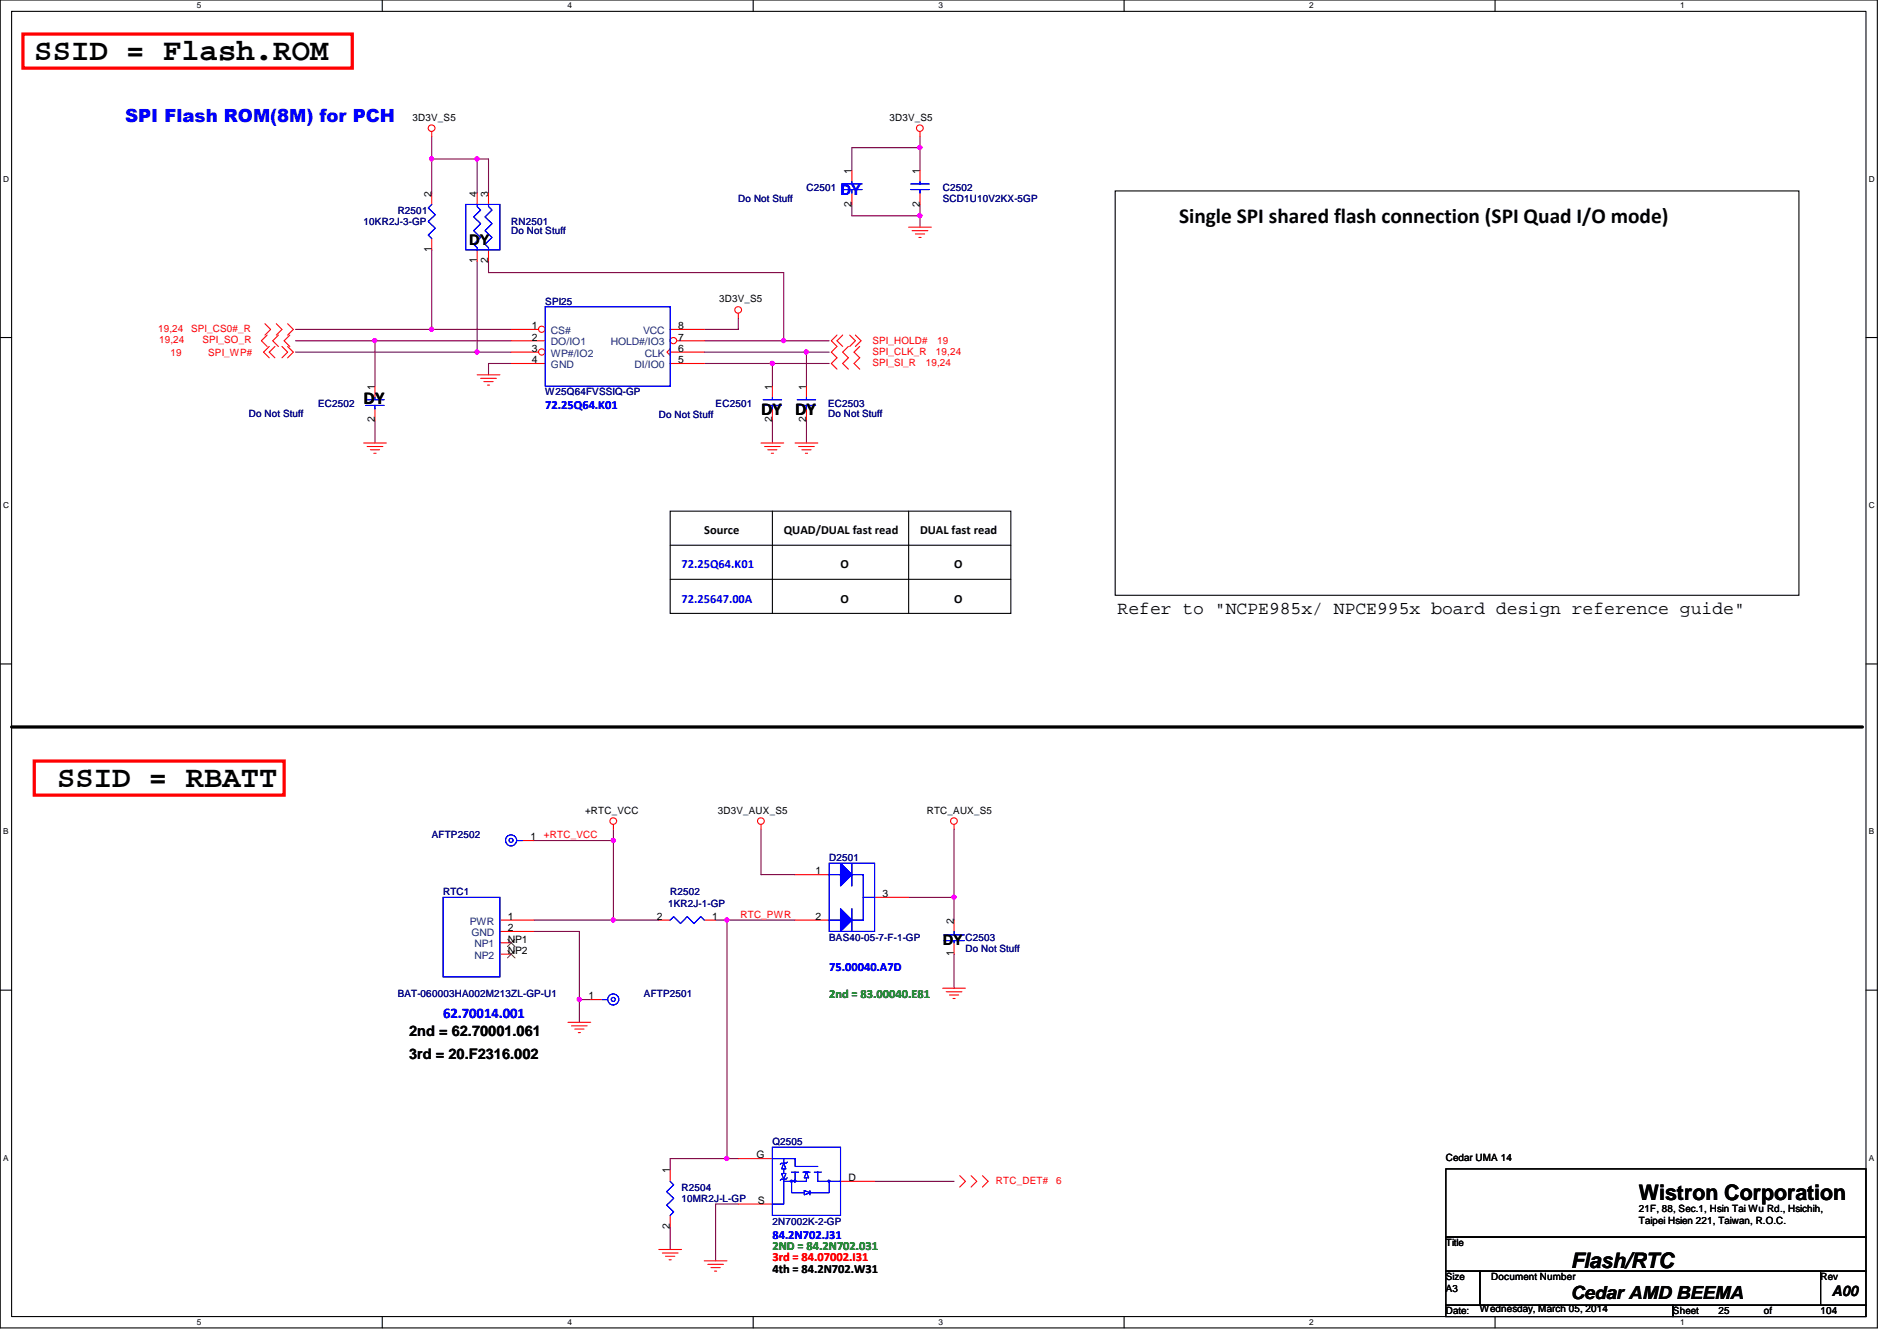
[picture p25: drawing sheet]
<svg xmlns="http://www.w3.org/2000/svg" width="297mm" height="210mm" viewBox="0 0 297 210" stroke-linecap="round" stroke-linejoin="round" font-family="sans-serif">
<defs><g id="words">
<g font-size="4.8">
<text x="5.4" y="9.4">SSID = Flash.ROM</text>
<text x="8.9" y="123.1">SSID = RBATT</text>
</g>
<g font-size="3.3">
<text x="184.6" y="34.8">Single SPI shared flash connection (SPI Quad I/O mode)</text>
<text x="256.6" y="187.9">Wistron Corporation</text>
<text x="246" y="198.5">Flash/RTC</text>
</g>
<text font-size="2.8" fill="#00f" x="19.6" y="19.1">SPI Flash ROM(8M) for PCH</text>
<g font-size="2.8">
<text x="56.9" y="63.2">DY</text>
<text x="119.2" y="64.9">DY</text>
<text x="124.5" y="64.9">DY</text>
<text x="175" y="96.1">Refer to &quot;NCPE985x/ NPCE995x board design reference guide&quot;</text>
<text x="246" y="203.3">Cedar AMD BEEMA</text>
</g>
<g font-size="2.3" fill="#00f">
<text x="131.6" y="30.6">DY</text>
<text x="69.4" y="159.3">62.70014.001</text>
</g>
<g font-size="2.3">
<text x="73.5" y="38.4">DY</text>
<text x="147.6" y="147.9">DY</text>
<text x="64" y="165.7">3rd = 20.F2316.002</text>
<text x="64" y="162.1">2nd = 62.70001.061</text>
<text x="286.8" y="202.8">A00</text>
</g>
<g font-size="1.9" fill="#00f">
<text x="85.4" y="64.1">72.25Q64.K01</text>
<text x="106.7" y="89">72.25Q64.K01</text>
<text x="106.7" y="94.3">72.25647.00A</text>
<text x="129.8" y="151.9">75.00040.A7D</text>
<text x="120.9" y="193.9">84.2N702.J31</text>
</g>
<g font-size="1.9">
<text x="110.3" y="83.7">Source</text>
<text x="122.7" y="83.7">QUAD/DUAL fast read</text>
<text x="144.1" y="83.7">DUAL fast read</text>
<text x="131.6" y="89">O</text>
<text x="149.4" y="89">O</text>
<text x="131.6" y="94.3">O</text>
<text x="149.4" y="94.3">O</text>
<text x="120.9" y="199.2">4th = 84.2N702.W31</text>
</g>
<g font-size="1.9" fill="#008000">
<text x="129.8" y="156.2">2nd = 83.00040.E81</text>
<text x="120.9" y="195.7">2ND = 84.2N702.031</text>
</g>
<text font-size="1.9" fill="#f00" x="120.9" y="197.4">3rd = 84.07002.I31</text>
<g font-size="1.6">
<text x="64.6" y="18.9">3D3V_S5</text>
<text x="139.3" y="18.9">3D3V_S5</text>
<text x="133.3" y="27.2" transform="rotate(-90 133.3 27.2)">1</text>
<text x="144" y="27.2" transform="rotate(-90 144 27.2)">1</text>
<text x="67.6" y="30.8" transform="rotate(-90 67.6 30.8)">2</text>
<text x="74.7" y="30.8" transform="rotate(-90 74.7 30.8)">4</text>
<text x="76.5" y="30.8" transform="rotate(-90 76.5 30.8)">3</text>
<text x="133.3" y="32.3" transform="rotate(-90 133.3 32.3)">2</text>
<text x="144" y="32.3" transform="rotate(-90 144 32.3)">2</text>
<text x="67.6" y="39.5" transform="rotate(-90 67.6 39.5)">1</text>
<text x="74.7" y="41.2" transform="rotate(-90 74.7 41.2)">1</text>
<text x="76.5" y="41.2" transform="rotate(-90 76.5 41.2)">2</text>
<text x="112.6" y="47.3">3D3V_S5</text>
<text x="83.3" y="51.5">1</text>
<text x="83.3" y="53.3">2</text>
<text x="106.2" y="51.5">8</text>
<text x="106.2" y="53.3">7</text>
<text x="83.3" y="55.1">3</text>
<text x="83.3" y="56.9">4</text>
<text x="106.2" y="56.9">5</text>
<text x="106.2" y="55.1">6</text>
<text x="58.7" y="61" transform="rotate(-90 58.7 61)">1</text>
<text x="120.9" y="61" transform="rotate(-90 120.9 61)">1</text>
<text x="126.2" y="61" transform="rotate(-90 126.2 61)">1</text>
<text x="58.7" y="66.1" transform="rotate(-90 58.7 66.1)">2</text>
<text x="120.9" y="66.1" transform="rotate(-90 120.9 66.1)">2</text>
<text x="126.2" y="66.1" transform="rotate(-90 126.2 66.1)">2</text>
<text x="83.1" y="131.5">1</text>
<text x="91.6" y="127.3">+RTC_VCC</text>
<text x="112.4" y="127.3">3D3V_AUX_S5</text>
<text x="145.1" y="127.3">RTC_AUX_S5</text>
<text x="127.7" y="136.9">1</text>
<text x="79.5" y="144">1</text>
<text x="102.8" y="144">2</text>
<text x="111.5" y="144">1</text>
<text x="127.7" y="144">2</text>
<text x="138.2" y="140.4">3</text>
<text x="79.5" y="145.8">2</text>
<text x="79.5" y="147.5">NP1</text>
<text x="79.5" y="149.3">NP2</text>
<text x="149.3" y="149.7" transform="rotate(-90 149.3 149.7)">1</text>
<text x="149.3" y="144.6" transform="rotate(-90 149.3 144.6)">2</text>
<text x="92.2" y="156.4">1</text>
<text x="104.9" y="183.7" transform="rotate(-90 104.9 183.7)">1</text>
<text x="118.4" y="181.3">G</text>
<text x="132.8" y="184.9">D</text>
<text x="226.4" y="181.7">Cedar UMA 14</text>
<text x="118.7" y="188.4">S</text>
<text x="256.6" y="189.7">21F, 88, Sec.1, Hsin Tai Wu Rd., Hsichih,</text>
<text x="256.6" y="191.6">Taipei Hsien 221, Taiwan, R.O.C.</text>
<text x="104.9" y="192.4" transform="rotate(-90 104.9 192.4)">2</text>
<text x="226.4" y="195.1">Title</text>
<text x="226.4" y="200.4">Size</text>
<text x="226.4" y="202.2">A3</text>
<text x="233.5" y="200.4">Document Number</text>
<text x="285.1" y="200.4">Rev</text>
<text x="226.4" y="205.7">Date:</text>
<text x="231.7" y="205.4">Wednesday, March 05, 2014</text>
<text x="262" y="205.7">Sheet</text>
<text x="269.1" y="205.7">25</text>
<text x="276.2" y="205.7">of</text>
<text x="285.1" y="205.7">104</text>
</g>
<g font-size="1.6" fill="#000080">
<text x="126.3" y="29.9">C2501</text>
<text x="147.6" y="29.9">C2502</text>
<text x="56.9" y="35.2">10KR2J-3-GP</text>
<text x="62.3" y="33.4">R2501</text>
<text x="80" y="35.2">RN2501</text>
<text x="115.6" y="31.7">Do Not Stuff</text>
<text x="147.6" y="31.7">SCD1U10V2KX-5GP</text>
<text x="80" y="36.7">Do Not Stuff</text>
<text x="85.4" y="47.7">SPI25</text>
<text x="39" y="65.3">Do Not Stuff</text>
<text x="49.8" y="63.7">EC2502</text>
<text x="85.4" y="61.9">W25Q64FVSSIQ-GP</text>
<text x="103.2" y="65.4">Do Not Stuff</text>
<text x="112.1" y="63.7">EC2501</text>
<text x="129.7" y="63.7">EC2503</text>
<text x="129.7" y="65.3">Do Not Stuff</text>
<text x="67.6" y="131.2">AFTP2502</text>
<text x="129.8" y="134.8">D2501</text>
<text x="69.4" y="140.1">RTC1</text>
<text x="104.6" y="141.9">1KR2J-1-GP</text>
<text x="104.9" y="140.1">R2502</text>
<text x="129.8" y="147.2">BAS40-05-7-F-1-GP</text>
<text x="151.2" y="147.2">C2503</text>
<text x="151.2" y="149">Do Not Stuff</text>
<text x="62.3" y="156.1">BAT-060003HA002M213ZL-GP-U1</text>
<text x="100.8" y="156.1">AFTP2501</text>
<text x="120.9" y="179.2">Q2505</text>
<text x="106.7" y="186.4">R2504</text>
<text x="106.7" y="188.1">10MR2J-L-GP</text>
<text x="120.9" y="191.7">2N7002K-2-GP</text>
</g>
<g font-size="1.6" fill="#f00">
<text x="24.8" y="51.9">19,24</text>
<text x="24.9" y="53.7">19,24</text>
<text x="29.9" y="51.9">SPI_CS0#_R</text>
<text x="31.7" y="53.7">SPI_SO_R</text>
<text x="136.6" y="53.9">SPI_HOLD#</text>
<text x="146.7" y="53.9">19</text>
<text x="26.7" y="55.7">19</text>
<text x="32.6" y="55.7">SPI_WP#</text>
<text x="136.6" y="55.5">SPI_CLK_R</text>
<text x="136.6" y="57.3">SPI_SI_R</text>
<text x="144.9" y="57.3">19,24</text>
<text x="146.6" y="55.5">19,24</text>
<text x="85.2" y="131.2">+RTC_VCC</text>
<text x="115.9" y="143.7">RTC_PWR</text>
<text x="156" y="185.3">RTC_DET#</text>
<text x="165.4" y="185.3">6</text>
</g>
<g font-size="1.6" fill="#004080">
<text x="86.3" y="52.3">CS#</text>
<text x="100.7" y="52.3">VCC</text>
<text x="86.3" y="54.1">DO/IO1</text>
<text x="86.3" y="55.8">WP#/IO2</text>
<text x="86.3" y="57.6">GND</text>
<text x="95.6" y="54.1">HOLD#/IO3</text>
<text x="99.4" y="57.6">DI/IO0</text>
<text x="101" y="55.8">CLK</text>
<text x="73.6" y="144.7">PWR</text>
<text x="73.8" y="146.5">GND</text>
<text x="74.3" y="148.3">NP1</text>
<text x="74.3" y="150.1">NP2</text>
</g>
<g font-size="1.3">
<text x="30.8" y="1.3">5</text>
<text x="88.9" y="1.3">4</text>
<text x="146.9" y="1.3">3</text>
<text x="205" y="1.3">2</text>
<text x="263.1" y="1.3">1</text>
<text x=".5" y="28.4">D</text>
<text x="292.6" y="28.4">D</text>
<text x=".5" y="79.5">C</text>
<text x="292.6" y="79.5">C</text>
<text x=".5" y="130.6">B</text>
<text x="292.6" y="130.6">B</text>
<text x=".5" y="181.7">A</text>
<text x="292.6" y="181.7">A</text>
<text x="30.8" y="207.4">5</text>
<text x="88.9" y="207.4">4</text>
<text x="146.9" y="207.4">3</text>
<text x="205" y="207.4">2</text>
<text x="263.1" y="207.4">1</text>
</g>
</g></defs>
<path d="M0 0h294v207.9h-294zM1.8 1.8h290.4v204.3h-290.4z" fill="none" stroke="#000" stroke-width=".17"/>
<g fill="#fff">
<path d="M30.8 .2h.7v1.4h-.7z"/>
<path d="M30.8 206.2h.7v1.4h-.7z"/>
</g>
<path d="M59.9 0v1.8M59.9 206.1v1.8" fill="none" stroke="#000" stroke-width=".17"/>
<g fill="#fff">
<path d="M88.9 .2h.6v1.4h-.6z"/>
<path d="M88.9 206.2h.6v1.4h-.6z"/>
</g>
<path d="M117.9 0v1.8M117.9 206.1v1.8" fill="none" stroke="#000" stroke-width=".17"/>
<g fill="#fff">
<path d="M146.9 .2h.7v1.4h-.7z"/>
<path d="M146.9 206.2h.7v1.4h-.7z"/>
</g>
<path d="M176 0v1.8M176 206.1v1.8" fill="none" stroke="#000" stroke-width=".17"/>
<g fill="#fff">
<path d="M205 .2h.7v1.4h-.7z"/>
<path d="M205 206.2h.7v1.4h-.7z"/>
</g>
<path d="M234.1 0v1.8M234.1 206.1v1.8" fill="none" stroke="#000" stroke-width=".17"/>
<g fill="#fff">
<path d="M263.1 .2h.7v1.4h-.7z"/>
<path d="M263.1 206.2h.7v1.4h-.7z"/>
<path d="M.5 27.3h.9v1.4h-.9z"/>
<path d="M292.6 27.3h.9v1.4h-.9z"/>
<path d="M.5 78.4h.9v1.4h-.9z"/>
<path d="M292.6 78.4h.9v1.4h-.9z"/>
</g>
<path d="M0 52.8h1.8M292.2 52.8h1.8" fill="none" stroke="#000" stroke-width=".17"/>
<g fill="#fff">
<path d="M.5 129.5h.8v1.4h-.8z"/>
<path d="M292.6 129.5h.9v1.4h-.9z"/>
</g>
<path d="M0 103.9h1.8M292.2 103.9h1.8" fill="none" stroke="#000" stroke-width=".17"/>
<g fill="#fff">
<path d="M.5 180.5h.8v1.4h-.8z"/>
<path d="M292.6 180.5h.9v1.4h-.9z"/>
</g>
<path d="M0 155h1.8M292.2 155h1.8" fill="none" stroke="#000" stroke-width=".17"/>
<path d="M90.7 156.5v3.5" fill="none" stroke="#800040" stroke-width=".17"/>
<circle cx="90.7" cy="156.4" r=".32" fill="#f0f"/>
<circle cx="90.7" cy="156.4" r=".32" fill="none" stroke="#f0f" stroke-width=".17"/>
<path d="M67.6 24.9v5.3M110.3 51.6h5.3" fill="none" stroke="#800040" stroke-width=".17"/>
<circle cx="67.6" cy="24.9" r=".32" fill="#f0f"/>
<circle cx="67.6" cy="24.9" r=".32" fill="none" stroke="#f0f" stroke-width=".17"/>
<path d="M67.6 21.3v3.6h7.1M110.3 55.1h16v5.4M96.1 131.6v12.4h7.1M119.2 129.8v7.1h5.3M112.1 144h1.7" fill="none" stroke="#800040" stroke-width=".17"/>
<circle cx="96" cy="131.5" r=".32" fill="#f0f"/>
<circle cx="96" cy="131.5" r=".32" fill="none" stroke="#f0f" stroke-width=".17"/>
<path d="M149.4 129.8v14.2" fill="none" stroke="#800040" stroke-width=".17"/>
<circle cx="149.4" cy="140.4" r=".32" fill="#f0f"/>
<circle cx="149.4" cy="140.4" r=".32" fill="none" stroke="#f0f" stroke-width=".17"/>
<path d="M74.7 55.1h5.3M142.3 140.5h7.1M149.4 149.4v5.3" fill="none" stroke="#800040" stroke-width=".17"/>
<circle cx="74.7" cy="55.1" r=".32" fill="#f0f"/>
<circle cx="74.7" cy="55.1" r=".32" fill="none" stroke="#f0f" stroke-width=".17"/>
<path d="M67.6 51.6h12.4" fill="none" stroke="#800040" stroke-width=".17"/>
<circle cx="67.6" cy="51.5" r=".32" fill="#f0f"/>
<circle cx="67.6" cy="51.5" r=".32" fill="none" stroke="#f0f" stroke-width=".17"/>
<path d="M83.6 144h12.5" fill="none" stroke="#800040" stroke-width=".17"/>
<circle cx="96" cy="144" r=".32" fill="#f0f"/>
<circle cx="96" cy="144" r=".32" fill="none" stroke="#f0f" stroke-width=".17"/>
<path d="M83.6 131.6h12.5M90.7 156.5h1.8M124.5 144h-10.7v37.4" fill="none" stroke="#800040" stroke-width=".17"/>
<circle cx="113.8" cy="144" r=".32" fill="#f0f"/>
<circle cx="113.8" cy="144" r=".32" fill="none" stroke="#f0f" stroke-width=".17"/>
<path d="M76.5 24.9h-1.8v5.3M76.5 40.9v1.8M110.3 56.9h10.6M83.6 145.8h7.1" fill="none" stroke="#800040" stroke-width=".17"/>
<circle cx="74.7" cy="24.9" r=".32" fill="#f0f"/>
<circle cx="74.7" cy="24.9" r=".32" fill="none" stroke="#f0f" stroke-width=".17"/>
<path d="M76.5 24.9v5.3M144.1 23.1v3.6M80 56.9h-3.5v1.8M110.3 53.3h12.4M115.6 49.8v1.8" fill="none" stroke="#800040" stroke-width=".17"/>
<circle cx="144" cy="23.1" r=".32" fill="#f0f"/>
<circle cx="144" cy="23.1" r=".32" fill="none" stroke="#f0f" stroke-width=".17"/>
<path d="M133.4 33.8h10.7v1.8M144.1 23.1h-10.7v3.6" fill="none" stroke="#800040" stroke-width=".17"/>
<circle cx="144" cy="33.8" r=".32" fill="#f0f"/>
<circle cx="144" cy="33.8" r=".32" fill="none" stroke="#f0f" stroke-width=".17"/>
<path d="M133.4 32v1.8M144.1 32v1.8M144.1 21.3v1.8M58.7 53.3v7.2M120.9 56.9v3.6M120.9 65.8v3.5" fill="none" stroke="#800040" stroke-width=".17"/>
<circle cx="58.7" cy="53.3" r=".32" fill="#f0f"/>
<circle cx="58.7" cy="53.3" r=".32" fill="none" stroke="#f0f" stroke-width=".17"/>
<path d="M122.7 42.7v10.6M58.7 65.8v3.5" fill="none" stroke="#800040" stroke-width=".17"/>
<circle cx="122.7" cy="53.3" r=".32" fill="#f0f"/>
<circle cx="122.7" cy="53.3" r=".32" fill="none" stroke="#f0f" stroke-width=".17"/>
<path d="M67.6 39.1v12.5M74.7 40.9v14.2M76.5 42.7h46.2M122.7 53.3h7.1M126.3 65.8v3.5M104.9 181.4v1.7M113.8 181.4h1.8M115.6 188.5h-3.5v8.9" fill="none" stroke="#800040" stroke-width=".17"/>
<circle cx="113.8" cy="181.3" r=".32" fill="#f0f"/>
<circle cx="113.8" cy="181.3" r=".32" fill="none" stroke="#f0f" stroke-width=".17"/>
<path d="M58.7 53.3h21.3M126.3 55.1h3.5M104.9 181.4h8.9M104.9 192v3.6M136.9 184.9h12.5" fill="none" stroke="#800040" stroke-width=".17"/>
<circle cx="126.3" cy="55.1" r=".32" fill="#f0f"/>
<circle cx="126.3" cy="55.1" r=".32" fill="none" stroke="#f0f" stroke-width=".17"/>
<path d="M120.9 56.9h8.9" fill="none" stroke="#800040" stroke-width=".17"/>
<circle cx="120.9" cy="56.9" r=".32" fill="#f0f"/>
<circle cx="120.9" cy="56.9" r=".32" fill="none" stroke="#f0f" stroke-width=".17"/>
<path d="M46.3 51.6h21.3M46.3 53.3h12.4M46.3 55.1h28.4M96.1 129.8v1.8M90.7 145.8v10.7" fill="none" stroke="#800040" stroke-width=".17"/>
<g fill="none" stroke="#f00" stroke-width=".17">
<path d="M67.6 20.6v.7M142.3 35.6h3.5M142.8 36.1h2.5M143.3 36.6h1.5M143.9 37.2h.3M144.1 20.6v.7M41.5 50.7l.9 .9-.9 .9M41.8 52.5l-.9 .8 .9 .9M42.2 54.2l-.9 .9 .9 .9M43 54.2l-.8 .9 .8 .9M43.3 50.7l.9 .9-.9 .9M43.6 52.5l-.9 .8 .9 .9"/>
<path d="M44.2 54.2l.8 .9-.8 .9M45 54.2l.9 .9-.9 .9M45 50.7l.9 .9-.9 .9M45.4 52.5l-.9 .8 .9 .9M74.7 58.7h3.6M75.3 59.2h2.4M75.8 59.7h1.4M115.6 49.1v.7M131.1 52.5l-.9 .8 .9 .9-.9 .9 .9 .9-.9 .9 .9 .9M131.9 52.5l-.8 .8 .8 .9M132.8 54.2l-.9 .9 .9 .9-.9 .9 .9 .9M133.1 52.5l.8 .8-.8 .9"/>
<path d="M133.9 52.5l.9 .8-.9 .9M134.6 54.2l-.9 .9 .9 .9-.9 .9 .9 .9M56.9 69.3h3.6M57.5 69.9h2.4M58 70.4h1.4M58.5 71h.4M76.3 60.3h.4M119.2 69.3h3.5M119.7 69.9h2.5M120.2 70.4h1.5M120.8 71h.3M124.5 69.3h3.6"/>
<path d="M125 69.9h2.5M125.6 70.4h1.4M126.1 71h.3M96.1 129.1v.7M119.2 129.1v.7M149.4 129.1v.7M147.6 154.7h3.6M148.2 155.2h2.4M148.7 155.7h1.4M149.2 156.3h.4M88.9 160h3.6M89.5 160.6h2.4"/>
<path d="M90 161.1h1.4M90.5 161.6h.4M103.2 195.6h3.5M103.7 196.1h2.5M104.2 196.6h1.5M104.8 197.2h.3M110.3 197.4h3.5M110.8 197.9h2.5M111.3 198.4h1.5M111.9 199h.3M115.6 181.4h5.3M115.6 188.5h5.3"/>
<path d="M131.6 184.9h5.3M150.3 184l.9 .9-.9 .9M152.1 184l.8 .9-.8 .9M153.8 184l.9 .9-.9 .9"/>
<circle cx="67.6" cy="20.1" r=".52"/>
<circle cx="144" cy="20.1" r=".52"/>
<circle cx="115.6" cy="48.5" r=".52"/>
<circle cx="96" cy="128.5" r=".52"/>
<circle cx="119.1" cy="128.5" r=".52"/>
<circle cx="149.4" cy="128.5" r=".52"/>
</g>
<g fill="none" stroke="#000" stroke-width=".17">
<path d="M174.6 29.9h107.1v63.3h-107.1zM104.9 80h53.4v16h-53.4zM104.9 85.3h53.4M104.9 90.7h53.4M120.9 80v16M142.3 80v16M226.4 183h65.8v10.6h-65.8zM226.4 193.6h65.8v5.4h-65.8zM226.4 199h5.3v5.3h-5.3zM231.7 199h53.4v5.3h-53.4zM285.1 199h7.1v5.3h-7.1zM226.4 204.3h35.6v1.8h-35.6z"/>
<path d="M262 204.3h30.2v1.8h-30.2z"/>
</g>
<path d="M1.8 113.8h289.8" fill="none" stroke="#000" stroke-width=".51"/>
<path d="M3.6 5.3h51.6v5.4h-51.6zM5.4 119.1h39.1v5.4h-39.1z" fill="none" stroke="#f00" stroke-width=".51"/>
<path d="M120.9 181.4h3.6v1.2h3.6M122.4 183.7h.7l-.4 .9zM122.7 181.4v.7M122.7 182.1l.4 .9h-.7zM122.7 183v.7M122.7 184.6v3.9h-1.8M122.7 184.9h3.6M123.3 181.9l-.2 .2h-.7l-.2 .1M123.3 184.4l-.2 .2h-.7l-.2 .1" fill="none" stroke="#00f" stroke-width=".17"/>
<path d="M124.4 184.8h.2v.2h-.2z" fill-rule="evenodd" fill="#00f"/>
<path d="M123.9 183.5h1.1M124.4 184.8h.2v.2h-.2zM124.5 183.5v1.4" fill="none" stroke="#00f" stroke-width=".17"/>
<path d="M123.8 184.8h.3v.2h-.3z" fill-rule="evenodd" fill="#00f"/>
<path d="M123.8 184.8h.3v.2h-.3zM123.9 185.1v1.6h2M125.7 183.5h1.1M125.9 184.4l.4-.9 .3 .9M125.9 183.5h.7M125.9 186.4l.9 .3-.9 .3zM126.3 184.4v.5M126.8 186.4v.6M127.5 183.5h1.1M128.1 183.5v1.4h3.5M129.8 184.9v1.8h-3" fill="none" stroke="#00f" stroke-width=".17"/>
<path d="M129.7 184.8h.2v.2h-.2z" fill-rule="evenodd" fill="#00f"/>
<path d="M120.9 179.6h10.7v10.6h-10.7zM120.9 181.4h3.6v1.2h3.6M122.4 183.7h.7l-.4 .9zM122.7 181.4v.7M122.7 182.1l.4 .9h-.7zM122.7 183v.7M122.7 184.6v3.9h-1.8M122.7 184.9h3.6M123.3 181.9l-.2 .2h-.7l-.2 .1M123.3 184.4l-.2 .2h-.7l-.2 .1M125.9 184.4h.7M129.7 184.8h.2v.2h-.2z" fill="none" stroke="#00f" stroke-width=".17"/>
<path d="M124.4 184.8h.2v.2h-.2z" fill-rule="evenodd" fill="#00f"/>
<path d="M123.9 183.5h1.1M124.4 184.8h.2v.2h-.2zM124.5 183.5v1.4" fill="none" stroke="#00f" stroke-width=".17"/>
<path d="M123.8 184.8h.3v.2h-.3z" fill-rule="evenodd" fill="#00f"/>
<path d="M123.8 184.8h.3v.2h-.3zM123.9 185.1v1.6h2M125.7 183.5h1.1M125.9 184.4l.4-.9 .3 .9M125.9 183.5h.7M125.9 186.4l.9 .3-.9 .3zM126.3 184.4v.5M126.8 186.4v.6M127.5 183.5h1.1M128.1 183.5v1.4h3.5M129.8 184.9v1.8h-3" fill="none" stroke="#00f" stroke-width=".17"/>
<path d="M129.7 184.8h.2v.2h-.2z" fill-rule="evenodd" fill="#00f"/>
<path d="M120.9 179.6h10.7v10.6h-10.7zM125.9 184.4h.7M129.7 184.8h.2v.2h-.2z" fill="none" stroke="#00f" stroke-width=".17"/>
<circle cx="84.8" cy="51.5" r=".5" fill="#fff"/>
<g fill="none" stroke="#f00" stroke-width=".17">
<path d="M80 51.6h4.3M80 53.3h5.4"/>
<circle cx="84.8" cy="51.5" r=".5"/>
</g>
<circle cx="84.8" cy="55.1" r=".5" fill="#fff"/>
<g fill="none" stroke="#f00" stroke-width=".17">
<path d="M80 55.1h4.3M80 56.9h5.4M104.9 51.6h5.4"/>
<circle cx="84.8" cy="55.1" r=".5"/>
</g>
<circle cx="105.5" cy="53.3" r=".5" fill="#fff"/>
<g fill="none" stroke="#f00" stroke-width=".17">
<path d="M104.9 54.6l-.5 .5 .5 .5M104.9 55.1h5.4M104.9 56.9h5.4M106 53.3h4.3M58.7 60.5v1.7M58.7 64v1.8M120.9 60.5v1.7M120.9 64v1.8M81.8 131.6h1.8M124.5 136.9h5.3M124.5 144h5.3M136.9 140.5h5.4"/>
<path d="M104.9 183.1v1.8M104.9 190.2v1.8"/>
<circle cx="105.5" cy="53.3" r=".5"/>
</g>
<g fill="none" stroke="#00f" stroke-width=".17">
<path d="M85.4 48h19.5v12.5h-19.5zM57.3 63.5h2.9M57.3 62.6h2.9M58.7 62.2v.4M58.7 63.5v.5M119.5 62.6h2.9M119.5 63.5h2.9M120.9 62.2v.4M120.9 63.5v.5M80.9 131.6h.9M104.9 184.9l.6 .6-1.1 1 1.1 1.1-1.1 1 1.1 1.1-.6 .5"/>
<circle cx="80" cy="131.5" r=".32"/>
<circle cx="80" cy="131.5" r=".87"/>
</g>
<path d="M131.6 135.1l1.8 1.8-1.8 1.8z" fill="#00f"/>
<path d="M129.8 136.9h1.8M131.6 135.1l1.8 1.8-1.8 1.8zM133.4 135.1v3.6M133.4 136.9h1.8v7.1M135.2 140.5h1.7" fill="none" stroke="#00f" stroke-width=".17"/>
<path d="M131.6 142.2l1.8 1.8-1.8 1.8z" fill="#00f"/>
<path d="M129.8 135.1h7.1v10.7h-7.1zM129.8 144h1.8M131.6 142.2l1.8 1.8-1.8 1.8zM133.4 142.2v3.6M133.4 144h1.8" fill="none" stroke="#00f" stroke-width=".17"/>
<path d="M131.6 135.1l1.8 1.8-1.8 1.8z" fill="#00f"/>
<path d="M129.8 136.9h1.8M131.6 135.1l1.8 1.8-1.8 1.8zM133.4 135.1v3.6M133.4 136.9h1.8v7.1M135.2 140.5h1.7" fill="none" stroke="#00f" stroke-width=".17"/>
<path d="M131.6 142.2l1.8 1.8-1.8 1.8z" fill="#00f"/>
<g fill="none" stroke="#00f" stroke-width=".17">
<path d="M67.6 32l-.5 .6 1.1 1-1.1 1.1 1.1 1-1.1 1.1 .5 .5M72.9 32h5.4v7.1h-5.4zM74.7 32v.3l.6 .6-1.1 1.1 1.1 1-1.1 1.1 1.1 1.1-1.1 1 .5 .6v.3M76.5 32v.3l.5 .6-1.1 1.1 1.1 1-1.1 1.1 1.1 1.1-1.1 1 .6 .6v.3M131.8 29.7h3.2M131.8 28.8h3.2M133.4 28.4v.4M133.4 29.7v.5M142.6 28.8h2.9M142.6 29.7h2.9M144.1 28.4v.4M144.1 29.7v.5"/>
<path d="M124.8 62.6h2.9M124.8 63.5h2.9M126.3 62.2v.4M126.3 63.5v.5M129.8 135.1h7.1v10.7h-7.1zM69.4 140.5h8.9v12.4h-8.9zM94.3 156.5h.9M104.9 144l.6-.5 1 1.1 1.1-1.1 1.1 1.1 1-1.1 .6 .5M129.8 144h1.8M131.6 142.2l1.8 1.8-1.8 1.8zM133.4 142.2v3.6M133.4 144h1.8"/>
<path d="M147.8 146.3h3.2M147.8 147.2h3.2M149.4 147.2v.4M149.4 145.8v.5"/>
<circle cx="96" cy="156.4" r=".32"/>
<circle cx="96" cy="156.4" r=".87"/>
</g>
<g fill="none" stroke="#f00" stroke-width=".17">
<path d="M67.6 30.2v1.8M67.6 37.3v1.8M74.7 30.2v1.8M74.7 39.1v1.8M76.5 30.2v1.8M76.5 39.1v1.8M133.4 26.7v1.7M133.4 30.2v1.8M144.1 26.7v1.7M144.1 30.2v1.8M126.3 60.5v1.7M126.3 64v1.8"/>
<path d="M78.3 144h5.3M78.3 145.8h5.3M78.3 147.6h1.7M78.3 149.4h1.7M92.5 156.5h1.8M103.2 144h1.7M110.3 144h1.8M149.4 144v1.8M149.4 147.6v1.8"/>
</g>
<path d="M79.5 147l1.1 1.2M79.5 148.8l1.1 1.1M80.6 147l-1.1 1.2M80.6 148.8l-1.1 1.1" fill="none" stroke="#804000" stroke-width=".16"/>
<circle cx="90.7" cy="156.4" r=".32" fill="#f0f"/>
<circle cx="90.7" cy="156.4" r=".32" fill="none" stroke="#f0f" stroke-width=".17"/>
<circle cx="67.6" cy="24.9" r=".32" fill="#f0f"/>
<circle cx="67.6" cy="24.9" r=".32" fill="none" stroke="#f0f" stroke-width=".17"/>
<circle cx="96" cy="131.5" r=".32" fill="#f0f"/>
<circle cx="96" cy="131.5" r=".32" fill="none" stroke="#f0f" stroke-width=".17"/>
<circle cx="149.4" cy="140.4" r=".32" fill="#f0f"/>
<circle cx="149.4" cy="140.4" r=".32" fill="none" stroke="#f0f" stroke-width=".17"/>
<circle cx="74.7" cy="55.1" r=".32" fill="#f0f"/>
<circle cx="74.7" cy="55.1" r=".32" fill="none" stroke="#f0f" stroke-width=".17"/>
<circle cx="67.6" cy="51.5" r=".32" fill="#f0f"/>
<circle cx="67.6" cy="51.5" r=".32" fill="none" stroke="#f0f" stroke-width=".17"/>
<circle cx="96" cy="144" r=".32" fill="#f0f"/>
<circle cx="96" cy="144" r=".32" fill="none" stroke="#f0f" stroke-width=".17"/>
<circle cx="113.8" cy="144" r=".32" fill="#f0f"/>
<circle cx="113.8" cy="144" r=".32" fill="none" stroke="#f0f" stroke-width=".17"/>
<circle cx="74.7" cy="24.9" r=".32" fill="#f0f"/>
<circle cx="74.7" cy="24.9" r=".32" fill="none" stroke="#f0f" stroke-width=".17"/>
<circle cx="144" cy="23.1" r=".32" fill="#f0f"/>
<circle cx="144" cy="23.1" r=".32" fill="none" stroke="#f0f" stroke-width=".17"/>
<circle cx="144" cy="33.8" r=".32" fill="#f0f"/>
<circle cx="144" cy="33.8" r=".32" fill="none" stroke="#f0f" stroke-width=".17"/>
<circle cx="58.7" cy="53.3" r=".32" fill="#f0f"/>
<circle cx="58.7" cy="53.3" r=".32" fill="none" stroke="#f0f" stroke-width=".17"/>
<circle cx="122.7" cy="53.3" r=".32" fill="#f0f"/>
<circle cx="122.7" cy="53.3" r=".32" fill="none" stroke="#f0f" stroke-width=".17"/>
<circle cx="113.8" cy="181.3" r=".32" fill="#f0f"/>
<circle cx="113.8" cy="181.3" r=".32" fill="none" stroke="#f0f" stroke-width=".17"/>
<circle cx="126.3" cy="55.1" r=".32" fill="#f0f"/>
<circle cx="126.3" cy="55.1" r=".32" fill="none" stroke="#f0f" stroke-width=".17"/>
<circle cx="120.9" cy="56.9" r=".32" fill="#f0f"/>
<circle cx="120.9" cy="56.9" r=".32" fill="none" stroke="#f0f" stroke-width=".17"/>
<use href="#words"/>
</svg>
